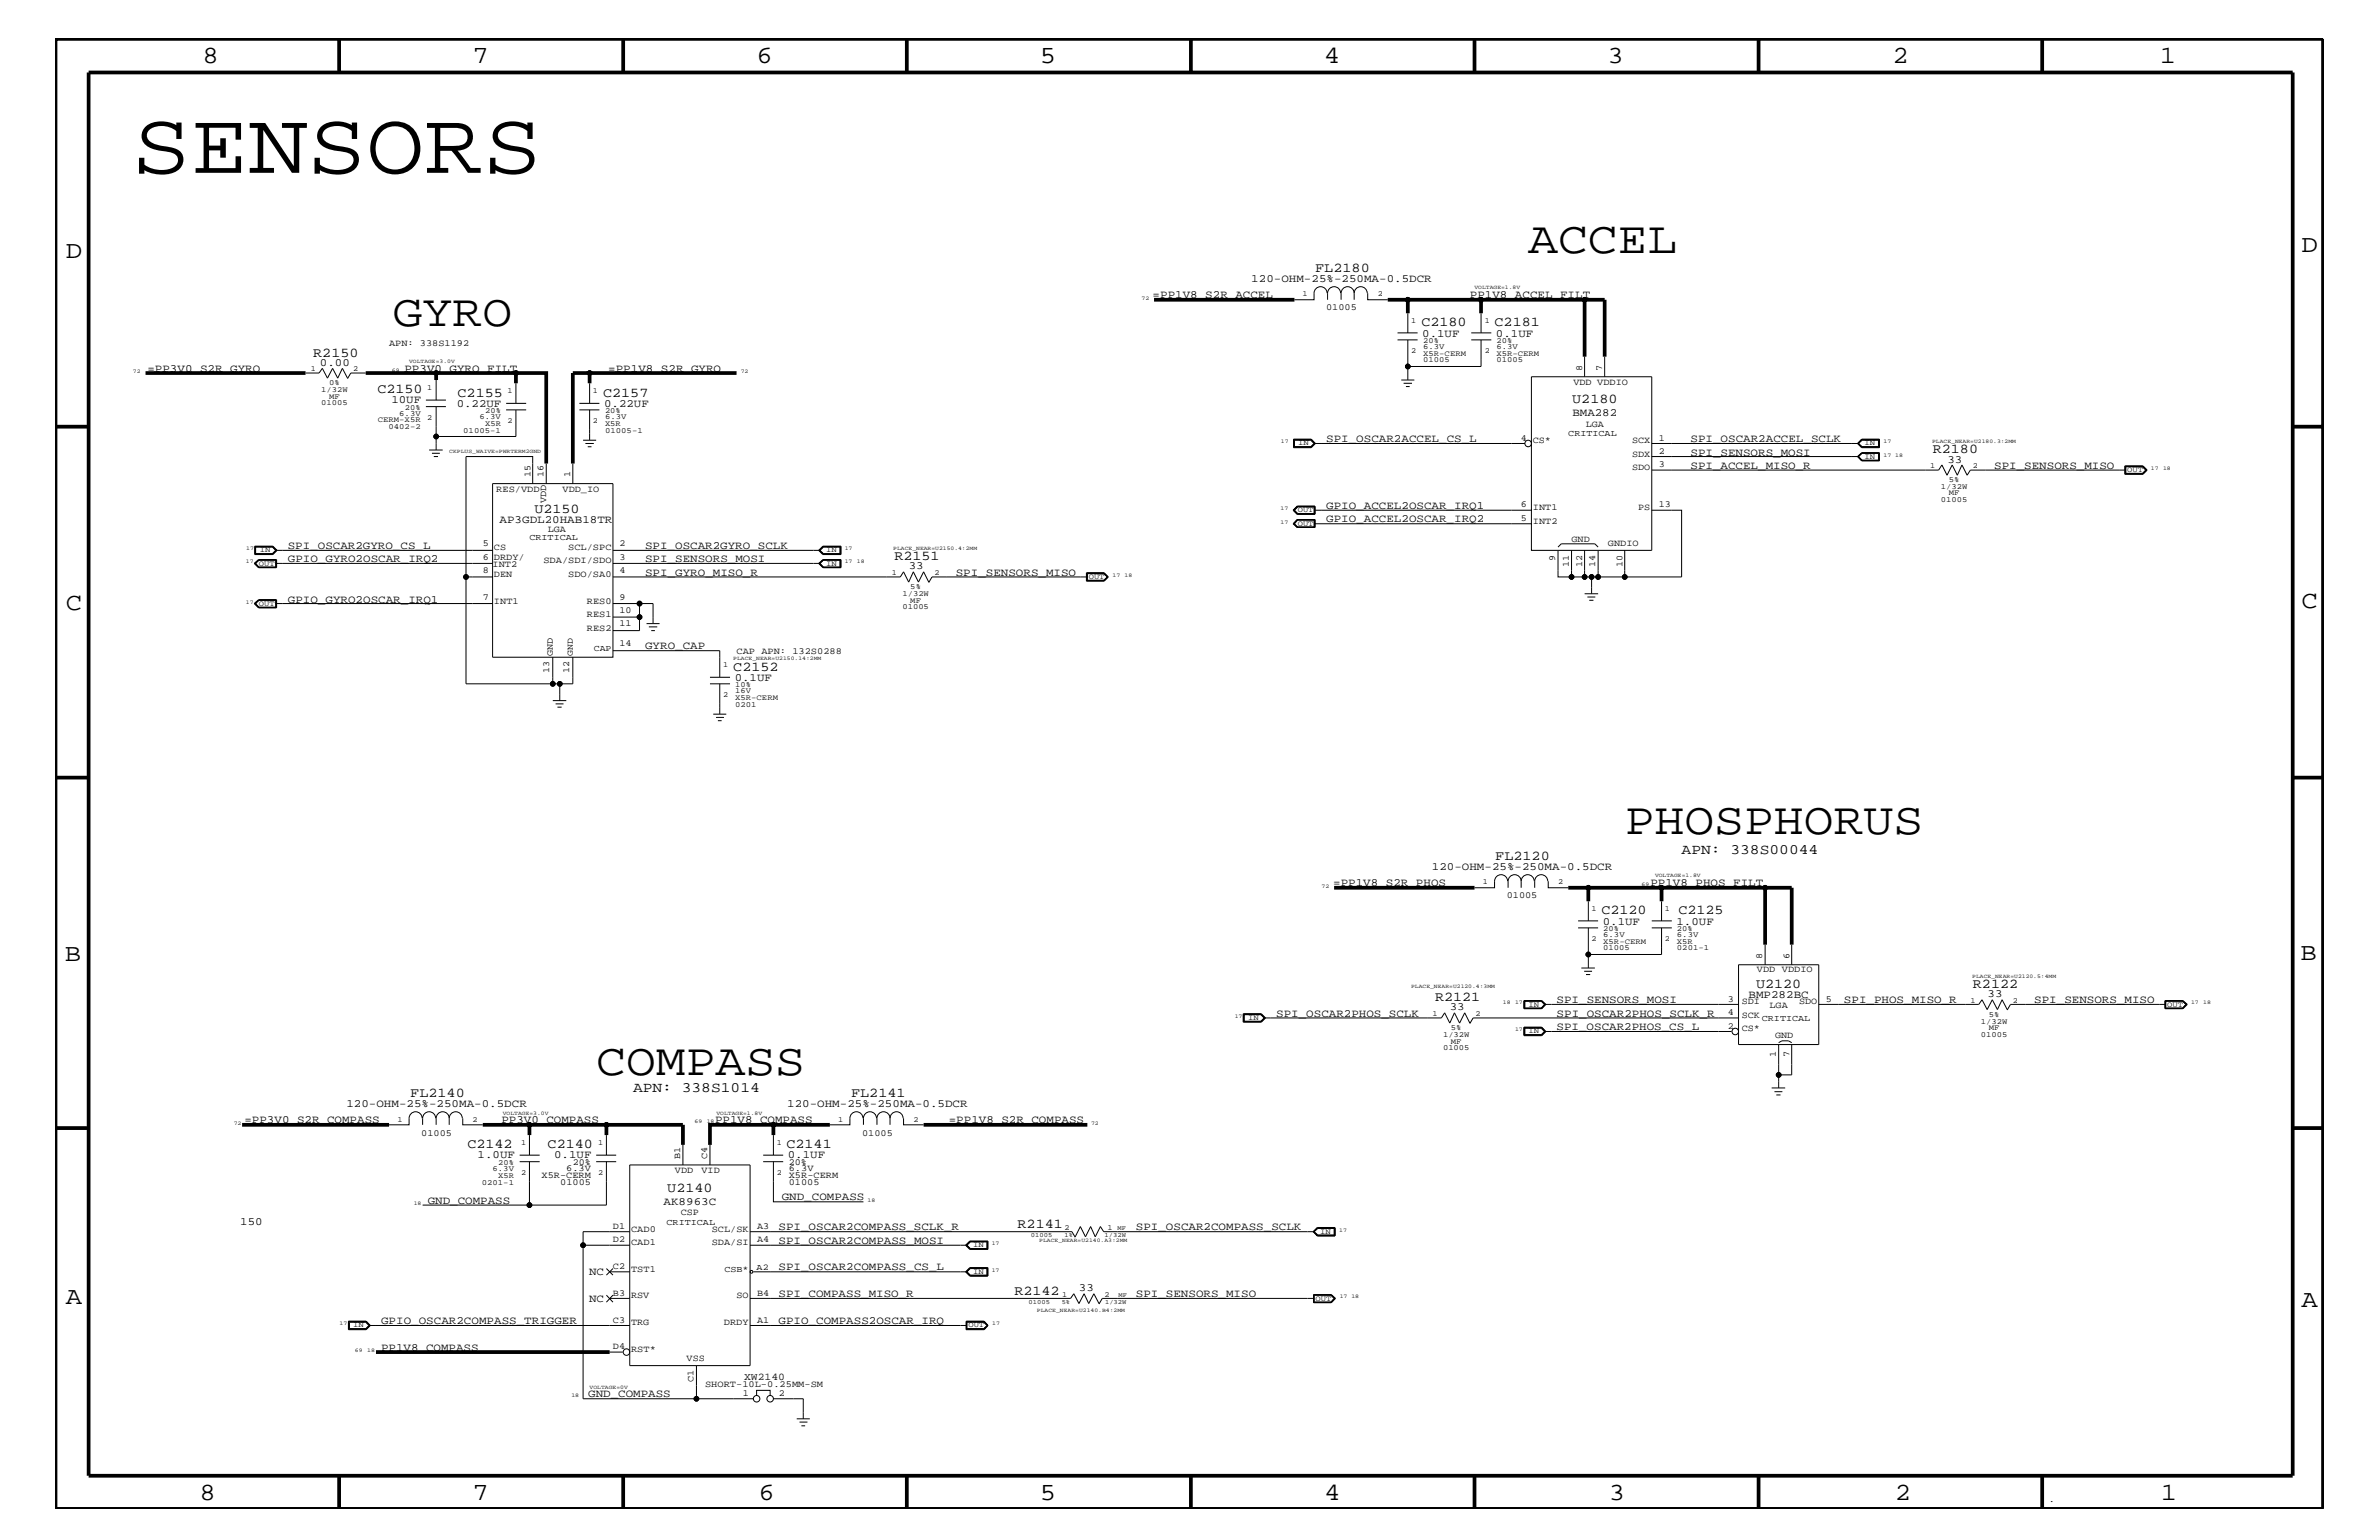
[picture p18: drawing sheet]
<svg xmlns="http://www.w3.org/2000/svg" width="432mm" height="279mm" viewBox="0 0 432 279" stroke-linecap="round" stroke-linejoin="round" font-family="sans-serif">
<defs><g id="words">
<text font-size="16.1" x="24" y="31.4">SENSORS</text>
<g font-size="8.2">
<text x="277.4" y="45.9">ACCEL</text>
<text x="71.3" y="59.2">GYRO</text>
<text x="294.9" y="151.3">PHOSPHORUS</text>
<text x="108.2" y="195">COMPASS</text>
</g>
<g font-size="4.5">
<text x="36.7" y="11.5">8</text>
<text x="85.8" y="11.5">7</text>
<text x="137.3" y="11.5">6</text>
<text x="188.7" y="11.5">5</text>
<text x="240.3" y="11.5">4</text>
<text x="291.8" y="11.5">3</text>
<text x="343.5" y="11.5">2</text>
<text x="392" y="11.5">1</text>
<text x="11.9" y="46.8">D</text>
<text x="417.7" y="45.7">D</text>
<text x="11.9" y="110.6">C</text>
<text x="417.7" y="110.3">C</text>
<text x="11.8" y="174.3">B</text>
<text x="417.6" y="174.2">B</text>
<text x="11.9" y="236.7">A</text>
<text x="417.7" y="237.1">A</text>
<text x="36.2" y="272.1">8</text>
<text x="85.8" y="272.1">7</text>
<text x="137.7" y="272.1">6</text>
<text x="188.7" y="272.1">5</text>
<text x="240.4" y="272.1">4</text>
<text x="292" y="272.1">3</text>
<text x="343.9" y="272.1">2</text>
<text x="392.2" y="272.1">1</text>
</g>
<g font-size="2.6">
<text x="305.2" y="155">APN: 338S00044</text>
<text x="114.9" y="198.1">APN: 338S1014</text>
</g>
<g font-size="2.5">
<text x="238.7" y="49.4">FL2180</text>
<text x="258" y="59.2">C2180</text>
<text x="271.3" y="59.2">C2181</text>
<text x="56.9" y="64.7">R2150</text>
<text x="68.5" y="71.3">C2150</text>
<text x="83.1" y="72">C2155</text>
<text x="109.5" y="72">C2157</text>
<text x="285.4" y="73.2">U2180</text>
<text x="350.8" y="82.2">R2180</text>
<text x="97" y="93.1">U2150</text>
<text x="162.3" y="101.6">R2151</text>
<text x="133.1" y="121.7">C2152</text>
<text x="271.4" y="156.1">FL2120</text>
<text x="290.7" y="165.9">C2120</text>
<text x="304.6" y="165.9">C2125</text>
<text x="318.7" y="179.3">U2120</text>
<text x="358.1" y="179.3">R2122</text>
<text x="260.5" y="181.6">R2121</text>
<text x="74.5" y="199.1">FL2140</text>
<text x="154.5" y="199.1">FL2141</text>
<text x="84.8" y="208.3">C2142</text>
<text x="99.4" y="208.3">C2140</text>
<text x="142.7" y="208.3">C2141</text>
<text x="121.1" y="216.2">U2140</text>
<text x="184.7" y="222.9">R2141</text>
<text x="184.1" y="235">R2142</text>
</g>
<g font-size="2">
<text x="227.1" y="51.1">120-OHM-25%-250MA-0.5DCR</text>
<text x="209.2" y="54.1">=PP1V8_S2R_ACCEL</text>
<text x="266.8" y="54.1">PP1V8_ACCEL_FILT</text>
<text x="258.1" y="61.1">0.1UF</text>
<text x="271.5" y="61.1">0.1UF</text>
<text x="26.8" y="67.5">=PP3V0_S2R_GYRO</text>
<text x="58.1" y="66.4">0.00</text>
<text x="73.4" y="67.5">PP3V0_GYRO_FILT</text>
<text x="110.4" y="67.5">=PP1V8_S2R_GYRO</text>
<text x="71" y="73.2">10UF</text>
<text x="82.9" y="73.8">0.22UF</text>
<text x="109.6" y="73.8">0.22UF</text>
<text x="285.4" y="75.6">BMA282</text>
<text x="240.7" y="80.2">SPI_OSCAR2ACCEL_CS_L</text>
<text x="306.8" y="80.2">SPI_OSCAR2ACCEL_SCLK</text>
<text x="306.8" y="82.7">SPI_SENSORS_MOSI</text>
<text x="353.5" y="83.9">33</text>
<text x="306.8" y="85">SPI_ACCEL_MISO_R</text>
<text x="361.9" y="85">SPI_SENSORS_MISO</text>
<text x="90.7" y="94.9">AP3GDL20HAB18TR</text>
<text x="240.7" y="92.3">GPIO_ACCEL2OSCAR_IRQ1</text>
<text x="240.7" y="94.8">GPIO_ACCEL2OSCAR_IRQ2</text>
<text x="52.2" y="99.6">SPI_OSCAR2GYRO_CS_L</text>
<text x="117.1" y="99.6">SPI_OSCAR2GYRO_SCLK</text>
<text x="52.2" y="102.1">GPIO_GYRO2OSCAR_IRQ2</text>
<text x="117.1" y="102.1">SPI_SENSORS_MOSI</text>
<text x="117.1" y="104.4">SPI_GYRO_MISO_R</text>
<text x="164.9" y="103.3">33</text>
<text x="173.5" y="104.4">SPI_SENSORS_MISO</text>
<text x="52.2" y="109.3">GPIO_GYRO2OSCAR_IRQ1</text>
<text x="117.1" y="117.8">GYRO_CAP</text>
<text x="133.3" y="123.5">0.1UF</text>
<text x="242" y="160.8">=PP1V8_S2R_PHOS</text>
<text x="259.9" y="157.8">120-OHM-25%-250MA-0.5DCR</text>
<text x="299.6" y="160.8">PP1V8_PHOS_FILT</text>
<text x="290.9" y="167.8">0.1UF</text>
<text x="304.3" y="167.8">1.0UF</text>
<text x="231.6" y="184.4">SPI_OSCAR2PHOS_SCLK</text>
<text x="263.1" y="183.3">33</text>
<text x="282.5" y="184.4">SPI_OSCAR2PHOS_SCLK_R</text>
<text x="282.5" y="182.1">SPI_SENSORS_MOSI</text>
<text x="317.4" y="181">BMP282BC</text>
<text x="334.7" y="182.1">SPI_PHOS_MISO_R</text>
<text x="360.8" y="181">33</text>
<text x="369.2" y="182.1">SPI_SENSORS_MISO</text>
<text x="282.5" y="186.9">SPI_OSCAR2PHOS_CS_L</text>
<text x="44.4" y="203.8">=PP3V0_S2R_COMPASS</text>
<text x="62.9" y="200.9">120-OHM-25%-250MA-0.5DCR</text>
<text x="91" y="203.8">PP3V0_COMPASS</text>
<text x="129.8" y="203.8">PP1V8_COMPASS</text>
<text x="142.9" y="200.9">120-OHM-25%-250MA-0.5DCR</text>
<text x="172.2" y="203.8">=PP1V8_S2R_COMPASS</text>
<text x="86.7" y="210.2">1.0UF</text>
<text x="100.6" y="210.2">0.1UF</text>
<text x="143" y="210.2">0.1UF</text>
<text x="77.6" y="218.4">GND_COMPASS</text>
<text x="120.4" y="218.6">AK8963C</text>
<text x="141.9" y="217.8">GND_COMPASS</text>
<text x="43.6" y="222.2">150</text>
<text x="141.3" y="223.2">SPI_OSCAR2COMPASS_SCLK_R</text>
<text x="141.3" y="225.7">SPI_OSCAR2COMPASS_MOSI</text>
<text x="206.2" y="223.2">SPI_OSCAR2COMPASS_SCLK</text>
<text x="106.9" y="231.3">NC</text>
<text x="141.3" y="230.5">SPI_OSCAR2COMPASS_CS_L</text>
<text x="106.9" y="236.2">NC</text>
<text x="141.3" y="235.4">SPI_COMPASS_MISO_R</text>
<text x="195.8" y="234.3">33</text>
<text x="206.2" y="235.4">SPI_SENSORS_MISO</text>
<text x="69.2" y="240.2">GPIO_OSCAR2COMPASS_TRIGGER</text>
<text x="69.2" y="245.1">PP1V8_COMPASS</text>
<text x="141.3" y="240.2">GPIO_COMPASS2OSCAR_IRQ</text>
<text x="106.8" y="253.5">GND_COMPASS</text>
</g>
<text font-size="1.9" x="135" y="250.3">XW2140</text>
<g font-size="1.7">
<text x="240.7" y="56.3">01005</text>
<text x="70.6" y="62.9">APN: 338S1192</text>
<text x="285.6" y="69.8">VDD VDDIO</text>
<text x="287.2" y="67.3" transform="rotate(-90 287.2 67.3)">8</text>
<text x="290.8" y="67.3" transform="rotate(-90 290.8 67.3)">7</text>
<text x="287.8" y="77.4">LGA</text>
<text x="276" y="80">4</text>
<text x="278.2" y="80.5">CS*</text>
<text x="296.2" y="82.8">SDX</text>
<text x="296.2" y="80.5">SCX</text>
<text x="301.1" y="80">1</text>
<text x="301.1" y="82.4">2</text>
<text x="90.1" y="89.2">RES/VDD</text>
<text x="96.3" y="86.5" transform="rotate(-90 96.3 86.5)">15</text>
<text x="98.6" y="86.5" transform="rotate(-90 98.6 86.5)">16</text>
<text x="102.1" y="89.2">VDD_IO</text>
<text x="103.5" y="86.5" transform="rotate(-90 103.5 86.5)">1</text>
<text x="296.2" y="85.3">SDO</text>
<text x="301.1" y="84.8">3</text>
<text x="99.1" y="91.3" transform="rotate(-90 99.1 91.3)">VDD</text>
<text x="276" y="92.1">6</text>
<text x="276" y="94.5">5</text>
<text x="278.2" y="95">INT2</text>
<text x="278.2" y="92.6">INT1</text>
<text x="297.3" y="92.6">PS</text>
<text x="301.1" y="92.1">13</text>
<text x="87.6" y="99.1">5</text>
<text x="87.6" y="101.5">6</text>
<text x="89.7" y="101.6">DRDY/</text>
<text x="89.7" y="99.9">CS</text>
<text x="99.4" y="96.5">LGA</text>
<text x="103.1" y="99.9">SCL/SPC</text>
<text x="112.4" y="99.1">2</text>
<text x="112.4" y="101.5">3</text>
<text x="282.3" y="101.8" transform="rotate(-90 282.3 101.8)">9</text>
<text x="285.2" y="98.4">GND</text>
<text x="291.8" y="99">GNDIO</text>
<text x="87.6" y="104">8</text>
<text x="89.4" y="102.9">INT2</text>
<text x="89.7" y="104.7">DEN</text>
<text x="98.6" y="102.2">SDA/SDI/SDO</text>
<text x="103.1" y="104.7">SDO/SA0</text>
<text x="112.4" y="104">4</text>
<text x="284.7" y="102.9" transform="rotate(-90 284.7 102.9)">11</text>
<text x="287.2" y="102.9" transform="rotate(-90 287.2 102.9)">12</text>
<text x="289.6" y="102.9" transform="rotate(-90 289.6 102.9)">14</text>
<text x="294.5" y="102.9" transform="rotate(-90 294.5 102.9)">10</text>
<text x="87.6" y="108.8">7</text>
<text x="89.7" y="109.5">INT1</text>
<text x="106.5" y="112">RES1</text>
<text x="106.5" y="109.5">RES0</text>
<text x="112.4" y="108.8">9</text>
<text x="112.4" y="111.2">10</text>
<text x="112.4" y="113.7">11</text>
<text x="100.3" y="119" transform="rotate(-90 100.3 119)">GND</text>
<text x="106.5" y="114.4">RES2</text>
<text x="112.4" y="117.3">14</text>
<text x="133.7" y="118.6">CAP APN: 132S0288</text>
<text x="99.7" y="122.1" transform="rotate(-90 99.7 122.1)">13</text>
<text x="103.3" y="122.1" transform="rotate(-90 103.3 122.1)">12</text>
<text x="273.5" y="163">01005</text>
<text x="319.9" y="173.9" transform="rotate(-90 319.9 173.9)">8</text>
<text x="324.8" y="173.9" transform="rotate(-90 324.8 173.9)">6</text>
<text x="318.9" y="176.4">VDD</text>
<text x="323.4" y="176.3">VDDIO</text>
<text x="313.6" y="184.2">4</text>
<text x="313.6" y="181.8">3</text>
<text x="316.1" y="182.2">SDI</text>
<text x="316.1" y="184.7">SCK</text>
<text x="321.2" y="182.9">LGA</text>
<text x="326.6" y="182.2">SDO</text>
<text x="331.4" y="181.8">5</text>
<text x="313.6" y="186.6">2</text>
<text x="316.1" y="187.1">CS*</text>
<text x="322.2" y="188.4">GND</text>
<text x="322.3" y="191.7" transform="rotate(-90 322.3 191.7)">1</text>
<text x="324.8" y="191.7" transform="rotate(-90 324.8 191.7)">7</text>
<text x="76.5" y="206">01005</text>
<text x="156.5" y="206">01005</text>
<text x="98.3" y="213.6">X5R-CERM</text>
<text x="101.7" y="214.9">01005</text>
<text x="102.8" y="212.5">6.3V</text>
<text x="104" y="211.4">20%</text>
<text x="122.5" y="212.8">VDD</text>
<text x="123.4" y="210.3" transform="rotate(-90 123.4 210.3)">B1</text>
<text x="127.3" y="212.8">VID</text>
<text x="128.4" y="210.3" transform="rotate(-90 128.4 210.3)">C4</text>
<text x="143.2" y="211.4">20%</text>
<text x="143.2" y="214.9">01005</text>
<text x="143.2" y="212.5">6.3V</text>
<text x="143.2" y="213.6">X5R-CERM</text>
<text x="123.6" y="220.4">CSP</text>
<text x="111.3" y="223">D1</text>
<text x="111.3" y="225.4">D2</text>
<text x="114.6" y="223.5">CAD0</text>
<text x="114.6" y="225.9">CAD1</text>
<text x="129.2" y="223.5">SCL/SK</text>
<text x="129.2" y="225.9">SDA/SI</text>
<text x="137.4" y="223">A3</text>
<text x="137.4" y="225.4">A4</text>
<text x="111.3" y="230.2">C2</text>
<text x="114.6" y="230.7">TST1</text>
<text x="111.3" y="235.1">B3</text>
<text x="111.3" y="240">C3</text>
<text x="114.6" y="235.6">RSV</text>
<text x="133.7" y="235.6">SO</text>
<text x="137.4" y="240">A1</text>
<text x="137.4" y="235.1">B4</text>
<text x="111.3" y="244.8">D4</text>
<text x="114.6" y="240.5">TRG</text>
<text x="114.6" y="245.3">RST*</text>
<text x="131.4" y="240.5">DRDY</text>
<text x="124.6" y="246.9">VSS</text>
<text x="125.9" y="250.7" transform="rotate(-90 125.9 250.7)">C1</text>
<text x="128" y="251.6">SHORT-10L-0.25MM-SM</text>
<text x="134.8" y="253.4">1</text>
<text x="141.4" y="253.4">2</text>
<text x="371.9" y="272.6">.</text>
</g>
<g font-size="1.6">
<text x="284.6" y="79.2">CRITICAL</text>
<text x="96.1" y="98">CRITICAL</text>
<text x="104" y="119" transform="rotate(-90 104 119)">GND</text>
<text x="107.8" y="118.1">CAP</text>
<text x="319.8" y="185.3">CRITICAL</text>
<text x="121" y="222.3">CRITICAL</text>
<text x="131.5" y="230.7">CSB*</text>
<text x="137.3" y="230.4">A2</text>
</g>
<g font-size="1.4">
<text x="236.4" y="53.8">1</text>
<text x="250.1" y="53.8">2</text>
<text x="256.1" y="58.6">1</text>
<text x="269.5" y="58.6">1</text>
<text x="256.1" y="64">2</text>
<text x="258.3" y="62.3">20%</text>
<text x="258.3" y="65.7">01005</text>
<text x="258.3" y="63.4">6.3V</text>
<text x="258.3" y="64.5">X5R-CERM</text>
<text x="269.5" y="64">2</text>
<text x="271.6" y="65.7">01005</text>
<text x="271.6" y="64.5">X5R-CERM</text>
<text x="271.6" y="63.4">6.3V</text>
<text x="271.6" y="62.3">20%</text>
<text x="56.4" y="67.3">1</text>
<text x="58.3" y="71.1">1/32W</text>
<text x="59.7" y="69.9">0%</text>
<text x="64.1" y="67.3">2</text>
<text x="77.6" y="70.7">1</text>
<text x="92.1" y="71.3">1</text>
<text x="107.6" y="71.3">1</text>
<text x="58.3" y="73.5">01005</text>
<text x="59.7" y="72.3">MF</text>
<text x="68.6" y="76.7">CERM-X5R</text>
<text x="70.5" y="77.9">0402-2</text>
<text x="72.5" y="75.5">6.3V</text>
<text x="73.5" y="74.4">20%</text>
<text x="77.6" y="76.2">2</text>
<text x="87" y="76.1">6.3V</text>
<text x="88.1" y="77.3">X5R</text>
<text x="88.1" y="75">20%</text>
<text x="92.1" y="76.8">2</text>
<text x="107.6" y="76.8">2</text>
<text x="109.8" y="76.1">6.3V</text>
<text x="109.8" y="75">20%</text>
<text x="109.8" y="77.3">X5R</text>
<text x="84.1" y="78.5">01005-1</text>
<text x="109.8" y="78.5">01005-1</text>
<text x="235.6" y="80.8">IN</text>
<text x="338.4" y="83.3">IN</text>
<text x="338.4" y="80.8">IN</text>
<text x="350.4" y="84.9">1</text>
<text x="352.3" y="88.7">1/32W</text>
<text x="353.7" y="89.9">MF</text>
<text x="353.7" y="87.5">5%</text>
<text x="358.1" y="84.9">2</text>
<text x="386.1" y="85.6">OUT</text>
<text x="235.5" y="95.4">OUT</text>
<text x="235.5" y="92.9">OUT</text>
<text x="352.3" y="91.1">01005</text>
<text x="47.2" y="100.2">IN</text>
<text x="149.9" y="100.2">IN</text>
<text x="47" y="102.6">OUT</text>
<text x="149.9" y="102.6">IN</text>
<text x="161.9" y="104.3">1</text>
<text x="165.2" y="106.9">5%</text>
<text x="169.6" y="104.3">2</text>
<text x="197.6" y="105">OUT</text>
<text x="47" y="109.9">OUT</text>
<text x="163.8" y="110.5">01005</text>
<text x="163.8" y="108.1">1/32W</text>
<text x="165.2" y="109.3">MF</text>
<text x="131.2" y="121">1</text>
<text x="133.4" y="124.7">10%</text>
<text x="133.4" y="125.8">16V</text>
<text x="131.2" y="126.5">2</text>
<text x="133.4" y="128.2">0201</text>
<text x="133.4" y="127">X5R-CERM</text>
<text x="269.2" y="160.5">1</text>
<text x="282.8" y="160.5">2</text>
<text x="288.9" y="165.3">1</text>
<text x="302.2" y="165.3">1</text>
<text x="288.9" y="170.7">2</text>
<text x="291" y="168.9">20%</text>
<text x="291" y="172.4">01005</text>
<text x="291" y="171.2">X5R-CERM</text>
<text x="291" y="170">6.3V</text>
<text x="302.2" y="170.7">2</text>
<text x="304.4" y="172.4">0201-1</text>
<text x="304.4" y="170">6.3V</text>
<text x="304.4" y="168.9">20%</text>
<text x="304.4" y="171.2">X5R</text>
<text x="226.6" y="185">IN</text>
<text x="260" y="184.3">1</text>
<text x="267.8" y="184.3">2</text>
<text x="277.5" y="182.7">IN</text>
<text x="357.6" y="181.9">1</text>
<text x="359.5" y="185.7">1/32W</text>
<text x="361" y="184.4">5%</text>
<text x="365.3" y="181.9">2</text>
<text x="393.4" y="182.7">OUT</text>
<text x="261.9" y="188.1">1/32W</text>
<text x="261.9" y="190.5">01005</text>
<text x="263.4" y="189.3">MF</text>
<text x="263.4" y="186.9">5%</text>
<text x="277.5" y="187.5">IN</text>
<text x="359.5" y="188.1">01005</text>
<text x="361" y="186.9">MF</text>
<text x="72.1" y="203.5">1</text>
<text x="85.8" y="203.5">2</text>
<text x="152.1" y="203.5">1</text>
<text x="165.8" y="203.5">2</text>
<text x="94.6" y="207.7">1</text>
<text x="108.5" y="207.7">1</text>
<text x="141" y="207.7">1</text>
<text x="87.5" y="214.9">0201-1</text>
<text x="89.4" y="212.5">6.3V</text>
<text x="90.4" y="213.6">X5R</text>
<text x="90.4" y="211.4">20%</text>
<text x="94.6" y="213.2">2</text>
<text x="108.5" y="213.2">2</text>
<text x="141" y="213.2">2</text>
<text x="176.6" y="226.3">IN</text>
<text x="193.2" y="223.1">2</text>
<text x="201" y="223.1">1</text>
<text x="239.6" y="223.9">IN</text>
<text x="176.6" y="231.1">IN</text>
<text x="192.8" y="235.2">1</text>
<text x="200.5" y="235.2">2</text>
<text x="238.8" y="236">OUT</text>
<text x="64.1" y="240.8">IN</text>
<text x="175.8" y="240.8">OUT</text>
</g>
<g font-size="1.2">
<text x="187.1" y="224.5">01005</text>
<text x="193.2" y="224.5">1%</text>
<text x="200.5" y="224.5">1/32W</text>
<text x="202.9" y="223.2">MF</text>
<text x="186.7" y="236.6">01005</text>
<text x="192.7" y="236.6">5%</text>
<text x="200.6" y="236.6">1/32W</text>
<text x="203" y="235.4">MF</text>
</g>
<g font-size="1">
<text x="267.6" y="52.5">VOLTAGE=1.8V</text>
<text x="207.2" y="54.4">72</text>
<text x="74.3" y="65.9">VOLTAGE=3.0V</text>
<text x="24.1" y="67.7">72</text>
<text x="71.1" y="67.5">69</text>
<text x="134.5" y="67.7">72</text>
<text x="81.5" y="82.2">CKPLUS_WAIVE=PWRTERM2GND</text>
<text x="232.5" y="80.5">17</text>
<text x="341.9" y="82.8">17 18</text>
<text x="341.9" y="80.5">17</text>
<text x="350.7" y="80.5">PLACE_NEAR=U2180.3:2MM</text>
<text x="390.4" y="85.3">17</text>
<text x="392.6" y="85.3">18</text>
<text x="232.4" y="95">17</text>
<text x="232.4" y="92.6">17</text>
<text x="44.7" y="99.9">17</text>
<text x="153.3" y="99.9">17</text>
<text x="162.1" y="99.9">PLACE_NEAR=U2150.4:2MM</text>
<text x="44.6" y="102.2">17</text>
<text x="153.3" y="102.2">17</text>
<text x="155.5" y="102.2">18</text>
<text x="201.9" y="104.7">17</text>
<text x="204.1" y="104.7">18</text>
<text x="44.6" y="109.5">17</text>
<text x="133.1" y="119.8">PLACE_NEAR=U2150.14:2MM</text>
<text x="239.9" y="161.1">72</text>
<text x="297.9" y="160.8">69</text>
<text x="300.4" y="159.2">VOLTAGE=1.8V</text>
<text x="256.1" y="179.3">PLACE_NEAR=U2120.4:3MM</text>
<text x="358" y="177.4">PLACE_NEAR=U2120.5:4MM</text>
<text x="224.1" y="184.7">17</text>
<text x="272.8" y="182.2">18</text>
<text x="275" y="182.2">17</text>
<text x="397.7" y="182.2">17</text>
<text x="399.9" y="182.2">18</text>
<text x="275" y="187.1">17</text>
<text x="91.3" y="202.3">VOLTAGE=3.0V</text>
<text x="126.1" y="203.8">69</text>
<text x="128.3" y="203.8">18</text>
<text x="130" y="202.3">VOLTAGE=1.8V</text>
<text x="42.4" y="204.1">72</text>
<text x="198" y="204.1">72</text>
<text x="75.1" y="218.6">18</text>
<text x="157.5" y="218">18</text>
<text x="180" y="225.9">17</text>
<text x="188.6" y="225.3">PLACE_NEAR=U2140.A3:2MM</text>
<text x="243.1" y="223.5">17</text>
<text x="180" y="230.7">17</text>
<text x="188.2" y="238">PLACE_NEAR=U2140.B4:2MM</text>
<text x="243.2" y="235.6">17 18</text>
<text x="61.6" y="240.5">17</text>
<text x="64.4" y="245.3">69</text>
<text x="66.6" y="245.3">18</text>
<text x="180.1" y="240.5">17</text>
<text x="107" y="252">VOLTAGE=0V</text>
<text x="103.7" y="253.5">18</text>
</g>
</g></defs>
<g fill="none" stroke="#000" stroke-width=".18">
<path d="M240.9 53.2a1.19 1.19 0 0 0-1.2-1.2 1.19 1.19 0 0 0-1.2 1.2v1.2h-3.5M243.3 53.2a1.19 1.19 0 0 0-1.2-1.2 1.19 1.19 0 0 0-1.1 1.2v1.2M245.8 53.2a1.19 1.19 0 0 0-1.2-1.2 1.19 1.19 0 0 0-1.2 1.2v1.2M245.8 53.2a1.19 1.19 0 0 1 1.2-1.2 1.19 1.19 0 0 1 1.2 1.2M245.8 53.2v1.2M248.2 53.2v1.2h3.7M255.5 56.8v3.6M268.8 56.8v3.6M55.5 67.7h2.4l.6-.9 .9 1.8 1-1.8 .9 1.8 .8-1.8 1 1.8M66.4 67.7h-2.7l-.6 1M77.3 73.8h3.6M77.3 72.6h3.6"/>
<path d="M79.2 68.9v3.7M79.2 73.8v7.8M91.9 74.4h3.6M91.9 73.2h3.6M93.6 69.5v3.7M93.6 74.4v4.8h-14.4M105.2 74.4h3.6M105.2 73.2h3.6M105.8 79.9h2.4M107 69.5v3.7M107 74.4v5.5M234.8 79.7h3.2l.8 .8-.8 .7h-3.2z"/>
<path d="M234.9 79.8h3.1l.6 .7-.6 .6h-3.1zM238 79.7l.7 .8-.7 .6h-3.2M253.7 61.7h3.6M253.7 60.4h3.6M254.3 68.9h2.4M254.8 69.5h1.5M255.2 70.1h.7M255.5 61.7v7.2M267 61.7h3.7M267 60.4h3.7M268.8 61.7v4.8h-13.3M278 68.4h21.8v31.5h-21.8z"/>
<path d="M287.6 64.7v3.7M291.3 64.7v3.7M337.9 79.8h3.1v1.3h-3.1l-.6-.6zM337.9 79.7l-.7 .8 .7 .6h3.2M46.2 99.1h3.3l.8 .8-.8 .7h-3.3zM46.4 99.3h3l.6 .6-.6 .5h-3zM49.4 99.2l.7 .7-.7 .6M49.4 99.2l.8 .7-.8 .6M49.4 99.2h-3.1v1.3h3.1M50 99.9h39.4M77.9 81.6h2.4M78.4 82.2h1.4"/>
<path d="M78.7 82.8h.8M89.4 87.7h21.9v31.5h-21.9zM96.7 87.7v-4.9h-12.1v21.9h4.8M99.1 84.1v3.6M104 84.1v3.6M106.3 80.5h1.5M106.7 81.1h.7M111.3 99.9h37.5M149.4 99.1h3.3v1.5h-3.3l-.8-.7zM149.4 99.2h3.2v1.3h-3.2M149.4 99.2l-.7 .7 .7 .6M149.4 99.2l-.6 .7 .6 .6"/>
<path d="M152.5 99.3h-3.1l-.6 .6 .6 .5h3.1M152.5 99.2v1.3M234.7 92.6l.8-.8h3.2v1.5h-3.2zM235.5 94.3l-.8 .7 .8 .7M235.5 94.3h3.2v1.4h-3.2M235.5 94.3l-.7 .7 .7 .7M235.5 94.3h3.1v1.3h-3.1l-.6-.6zM235.5 93.2h3.2M235.5 91.9h3.2M235.5 91.9l-.7 .7 .7 .6M235.5 91.9l-.6 .7 .6 .6M235.5 94.3l-.5 .7 .5 .6"/>
<path d="M235.5 92h3v1.2h-3l-.5-.6zM238.5 80.5h38.3M238.5 92.6h39.5M238.5 95h39.5M238.5 80.5l-.6 .6M238.5 80.5l-.6-.6h-2.9v1.2M238.5 94.3v1.3M238.6 91.9v1.3M282.8 99.9v4.8h2.4v-4.8M282.8 99.3l.6-.6h6.1l.6 .6M287.6 99.9v4.8h-2.4M290.1 99.9v4.8h4.8"/>
<path d="M299.8 92.6h5.4v12.1h-10.3v-4.8M299.8 80.5h37.5M299.8 85.3h52.1l.6-.9 .9 1.8 .9-1.8 1 1.8 .8-1.8 .9 1.8 .6-.9h28.2M299.8 82.8h37.5M337.1 80.5l.8-.8h3.2v1.5h-3.2zM337.3 82.8l.6-.6h3.1v1.3h-3.1zM337.9 82.2l-.8 .6 .8 .8M337.9 82.2h3.2v1.4h-3.2M337.9 82.2l-.7 .6 .7 .8M338 82.2l-.7 .6 .7 .7M338 81.1l-.7-.6 .7-.6h3v1.2M341 82.2v1.3"/>
<path d="M385.7 84.5h3.3l.7 .8-.7 .7h-3.3zM385.7 84.6h3.3l.6 .7-.6 .7h-3.3zM385.8 84.7h3.1l.6 .6-.6 .6h-3.1M385.8 84.6v1.4M388.9 84.6l.7 .7-.7 .7M46.1 102.2l.8-.7h3.3v1.5h-3.3zM46.1 109.5l.8-.7h3.3v1.5h-3.3zM47 108.9l-.6 .6 .6 .7M47 101.6l-.6 .6 .6 .7M47 108.9h3.1M47 102.9h3.1M47 101.6h3.1"/>
<path d="M47 108.8l-.8 .7 .8 .8M47 108.9l-.7 .6 .7 .7M47 110.2h3.1M47 101.5l-.8 .7 .8 .8M47 101.6l-.7 .6 .7 .7M50 109.5h39.4M50 102.2h39.4M50 101.6v1.3M50 108.9v1.3M50.1 101.5v1.5M50.1 108.8v1.5M84.6 104.7v19.4h15.7"/>
<path d="M100.3 119.2v4.9h3.7v-4.9M111.3 109.5h4.8v2.5h-4.8M111.3 104.7h52.1l.6-1 .9 1.9 .9-1.9 .9 1.9 .9-1.9 1 1.9M111.3 102.2h37.5M111.3 118.1h19.3v4.8M116.1 109.5h2.4v3.6M116.1 112v2.4h-4.8M117.3 113.1h2.4M117.8 113.7h1.5M118.2 114.4h.7M148.6 102.2l.8-.7h3.3v1.5h-3.3zM149.4 101.6l-.6 .6 .6 .7"/>
<path d="M149.4 101.6h3.1v1.3h-3.1M149.4 101.5l-.7 .7 .7 .8M152.6 101.5v1.5M197.2 103.9h3.2l.8 .8-.8 .7h-3.2zM197.4 104.7h-28.2l-.6 1M197.4 104.1h2.9l.7 .6-.7 .6h-2.9zM200.4 104h-3.1v1.4h3.1M200.4 104l.7 .7-.7 .7M200.4 104l.6 .7M201 104.7l-.6 .7M287.6 107.7h2.5M287.6 104.7h1.3"/>
<path d="M288.1 108.3h1.5M288.5 108.9h.7M290.1 104.7h-1.2v3M100.3 127.1h2.5M100.8 127.7h1.5M101.2 128.3h.7M101.6 124.1v3M128.9 124.1h3.6M128.9 122.9h3.6M129.5 129.6h2.3M130 130.2h1.4M130.3 130.8h.7"/>
<path d="M130.6 124.1v5.5M273.6 159.9a1.19 1.19 0 0 0-1.1-1.2 1.19 1.19 0 0 0-1.2 1.2v1.2h-3.7M276.1 159.9a1.19 1.19 0 0 0-1.2-1.2 1.19 1.19 0 0 0-1.2 1.2v1.2M276.1 159.9a1.19 1.19 0 0 1 1.2-1.2 1.19 1.19 0 0 1 1.2 1.2M276.1 159.9v1.2M280.9 159.9a1.19 1.19 0 0 0-1.2-1.2 1.19 1.19 0 0 0-1.1 1.2v1.2M281 159.9v1.2h3.6M286.4 168.3h3.7M286.4 167.1h3.7M287 175.6h2.5M287.5 176.2h1.5M287.9 176.8h.7"/>
<path d="M288.3 163.5v3.6M288.3 168.3v7.3M299.8 168.3h3.6M299.8 167.1h3.6M301.6 163.5v3.6M301.6 168.3v4.9h-13.3M315.6 175h14.5v14.5h-14.5zM320.4 171.4v3.6M325.2 171.4v3.6M225.6 183.9h3.3l.8 .8-.8 .7h-3.3zM225.7 184h3.2l.7 .7-.7 .7h-3.2zM225.8 184v1.4"/>
<path d="M225.8 184.1h3.1l.5 .6M228.9 184l.6 .7-.6 .7M229.4 184.7h32.2l.6-.9 .9 1.8 .9-1.8 .9 1.8 1-1.8 .9 1.8M229.4 184.7l-.5 .6h-3.1M276.6 186.4h3.2l.8 .7-.8 .8h-3.2zM276.7 181.6h3.1l.6 .6-.6 .7h-3.1zM276.7 186.5h3.1l.6 .6-.6 .6h-3.1zM276.8 181.6v1.3M279.7 181.6l.6 .6M279.8 181.6h-3.2v1.4h3.2M279.8 181.6l.8 .6-.8 .8M279.8 181.6l.7 .6-.7 .8"/>
<path d="M279.8 186.4l.7 .7-.7 .7h-3.2M280.3 182.2l-.6 .7M280.3 187.1l-.6-.6h-2.9v1.2M280.3 182.2h35.3M280.3 187.1l-.6 .6M280.3 187.1h34M315.6 184.7h-48.2l-.6 1M321.6 197.4h2.4M322.1 198.1h1.4M322.4 198.7h.8M322.8 189.5v5.5h2.4v-5.5M322.8 195v2.4"/>
<path d="M322.8 189.2l.6-.4h1.2l.6 .4M330.1 182.2h29.1l.5-.8 1 1.8 .9-1.8 .9 1.8 .9-1.8 .9 1.8M392.9 181.6h3.3l.8 .6-.8 .8h-3.3zM393 182.9h3.2M393 181.6h3.2M393 181.6v1.4M393.1 182.2h-28.2l-.6 1M393.1 181.6v1.3M396.2 181.6l.7 .6-.7 .8M396.2 181.6l.6 .6-.6 .7M396.2 181.6l.5 .6-.5 .7M76.6 202.9a1.19 1.19 0 0 0-1.2-1.2 1.19 1.19 0 0 0-1.1 1.2v1.2h-3.7"/>
<path d="M76.7 218.6h19.4M79.1 202.9a1.19 1.19 0 0 0-1.2-1.2 1.19 1.19 0 0 0-1.2 1.2v1.2M81.5 202.9a1.19 1.19 0 0 0-1.2-1.2 1.19 1.19 0 0 0-1.1 1.2v1.2M81.5 202.9a1.19 1.19 0 0 1 1.2-1.2 1.19 1.19 0 0 1 1.2 1.2M81.5 202.9v1.2M84 202.9v1.2h3.6M94.3 210.8h3.7M94.3 209.6h3.7M96.1 210.8v7.8h14v-7.8M96.1 205.9v3.7M108.2 210.8h3.6M108.2 209.6h3.6"/>
<path d="M110.1 205.9v3.7M114.3 211.4h21.8v36.4h-21.8zM124 207.7v3.7M128.9 207.7v3.7M138.5 210.8h3.7M138.5 209.6h3.7M140.4 210.8v7.2h16.3M140.4 205.9v3.7M156.6 202.9a1.19 1.19 0 0 0-1.2-1.2 1.19 1.19 0 0 0-1.1 1.2v1.2h-3.7M159.1 202.9a1.19 1.19 0 0 0-1.2-1.2 1.19 1.19 0 0 0-1.2 1.2v1.2M161.5 202.9a1.19 1.19 0 0 0-1.1-1.2 1.19 1.19 0 0 0-1.2 1.2v1.2M161.5 202.9a1.19 1.19 0 0 1 1.2-1.2 1.19 1.19 0 0 1 1.2 1.2"/>
<path d="M161.5 202.9v1.2M164 202.9v1.2h3.6M63.2 239.7h3.3l.7 .8-.7 .7h-3.3zM63.3 239.8h3.2l.6 .7-.6 .6h-3.2zM66.5 239.7l.6 .8-.6 .7h-3.3M105.8 225.9v27.9h20.6M110.1 230.2l1.2 1.1M110.1 235l1.2 1.2M110.7 230.7h3.6M110.7 235.6h3.6M111.3 230.2l-1.2 1.1M111.3 235l-1.2 1.2"/>
<path d="M114.3 223.5h-8.5v2.4h8.5M136.1 223.5h58.5l.6 1M136.1 225.9h39.4M136.1 235.6h58.2l.6-.9 .9 1.8 1-1.8 .8 1.8 .9-1.8 1 1.8M136.7 230.7h38.8M175.3 225.9l.7-.7h3.3v1.5h-3.3zM175.3 230.7l.7-.7h3.3v1.5h-3.3zM175.3 239.7h3.3l.7 .8-.7 .7h-3.3zM175.4 239.7v1.5h3.2l.7-.7M175.4 239.8h3.2l.6 .7-.6 .6M176.1 225.2l-.8 .7 .8 .7M176.1 225.2h3.1v1.4h-3.1"/>
<path d="M176.1 230.1h3.1v1.4M176.1 225.2l-.7 .7 .7 .7M176.1 230.1l-.7 .6 .7 .7h3.1v-1.3M176.1 230.1l-.8 .6 .8 .8M178.6 239.7l.7 .8M179.2 225.3h-3.1l-.6 .6 .6 .6h3.1M179.2 230.2h-3.1l-.6 .5 .6 .6h3.1M179.2 225.2v1.4M238.3 223.5l.8-.8h3.2v1.5h-3.2zM238.5 223.5h-38.2l-.6-1-.9 1.9-.8-1.9-1 1.9-.9-1.9-.9 1.9M238.5 235h3.1l.6 .6-.6 .6h-3.1zM238.5 235.6h-38.4l-.6 1"/>
<path d="M238.5 223.5l.6-.6h3.1v1.2h-3.1zM239.2 222.9l-.7 .6 .7 .6h2.9v-1.2M241.6 235l.5 .6-.5 .6M241.6 234.9h-3.2v1.4h3.2M241.6 234.9l.8 .7-.8 .7M241.6 234.9l.7 .7-.7 .7M242.3 222.8h-3.2l-.7 .7 .7 .7M67 240.5l-.6-.6h-3v1.2M67 240.5h47.3M67 240.5l-.6 .6M110.7 245.3h2.3M126.4 247.8v6h10.3"/>
<path d="M136.1 240.5h39.4M137.3 253.2v-.9h2.5v.9M140.4 253.8h5.4v3.6M144.6 257.4h2.4M145.1 258h1.5M145.5 258.7h.6M175.4 241.1h3.2M175.5 241.1v-1.2h3.1l.6 .6-.6 .6"/>
<circle cx="255.5" cy="54.4" r=".42"/>
<circle cx="268.8" cy="54.4" r=".42"/>
<circle cx="287.6" cy="54.4" r=".42"/>
<circle cx="79.2" cy="79.2" r=".42"/>
<circle cx="79.2" cy="67.7" r=".42"/>
<circle cx="93.6" cy="67.7" r=".42"/>
<circle cx="107" cy="67.7" r=".42"/>
<circle cx="255.5" cy="66.5" r=".42"/>
<circle cx="277.4" cy="80.5" r=".59"/>
<circle cx="84.6" cy="104.7" r=".42"/>
<circle cx="116.1" cy="109.5" r=".42"/>
<circle cx="116.1" cy="112" r=".42"/>
<circle cx="285.2" cy="104.7" r=".42"/>
<circle cx="287.6" cy="104.7" r=".42"/>
<circle cx="288.9" cy="104.7" r=".42"/>
<circle cx="290.1" cy="104.7" r=".42"/>
<circle cx="294.9" cy="104.7" r=".42"/>
<circle cx="100.3" cy="124.1" r=".42"/>
<circle cx="101.6" cy="124.1" r=".42"/>
<circle cx="288.3" cy="161.1" r=".42"/>
<circle cx="288.3" cy="173.2" r=".42"/>
<circle cx="301.6" cy="161.1" r=".42"/>
<circle cx="320.4" cy="161.1" r=".42"/>
<circle cx="315" cy="187.1" r=".59"/>
<circle cx="322.8" cy="195" r=".42"/>
<circle cx="96.1" cy="218.6" r=".42"/>
<circle cx="96.1" cy="204.1" r=".42"/>
<circle cx="110.1" cy="204.1" r=".42"/>
<circle cx="140.4" cy="204.1" r=".42"/>
<circle cx="105.8" cy="225.9" r=".42"/>
<circle cx="136.4" cy="230.7" r=".25"/>
<circle cx="113.7" cy="245.3" r=".59"/>
<circle cx="126.4" cy="253.8" r=".42"/>
<circle cx="137.3" cy="253.8" r=".59"/>
<circle cx="139.8" cy="253.8" r=".59"/>
</g>
<g fill="none" stroke="#000" stroke-width=".68" stroke-linecap="butt">
<path d="M10.1 7.1h411.5v266.7h-411.5zM16.1 13.2h400v254.5h-400zM61.6 7.1v6.1M113.1 7.1v6.1M164.6 7.1v6.1M216.2 7.1v6.1M267.6 7.1v6.1M319.2 7.1v6.1M370.7 7.1v6.1M209.5 54.4h25.5M251.9 54.4h3.6v2.4M255.5 54.4h13.3"/>
<path d="M287.6 54.4h-18.8v2.4M10.1 77.4h6M26.4 67.7h29.1M66.4 67.7h12.8v1.2M79.2 67.7h14.4M93.6 67.7h5.5v16.4M93.6 67.7v1.8M107 67.7v1.8M133.7 67.7h-29.7v16.4M287.6 64.7v-10.3h3.7v10.3M416.1 77.4h5.5M10.1 141.1h6"/>
<path d="M416.1 141.1h5.5M242.1 161.1h25.5M284.6 161.1h3.7v2.4M288.3 161.1h13.3M320.4 171.4v-10.3h4.8v10.3M320.4 161.1h-18.8v2.4M10.1 204.7h6M43.9 204.1h26.7M87.6 204.1h8.5M110.1 205.9v-1.8h13.9v3.6M110.1 204.1h-14v1.8M140.4 204.1h-11.5v3.6"/>
<path d="M150.6 204.1h-10.2v1.8M167.6 204.1h29.8M416.1 204.7h5.5M68.2 245.3h42.5M61.6 267.7v6.1M113.1 267.7v6.1M164.6 267.7v6.1M216.2 268v5.8M267.6 267.7v6.1M319.2 267.7v6.1M370.7 267.7v6.1"/>
</g>
<g fill="#000">
<circle cx="255.5" cy="54.4" r=".42"/>
<circle cx="268.8" cy="54.4" r=".42"/>
<circle cx="287.6" cy="54.4" r=".42"/>
<circle cx="79.2" cy="79.2" r=".42"/>
<circle cx="79.2" cy="67.7" r=".42"/>
<circle cx="93.6" cy="67.7" r=".42"/>
<circle cx="107" cy="67.7" r=".42"/>
<circle cx="255.5" cy="66.5" r=".42"/>
<circle cx="84.6" cy="104.7" r=".42"/>
<circle cx="116.1" cy="109.5" r=".42"/>
<circle cx="116.1" cy="112" r=".42"/>
<circle cx="285.2" cy="104.7" r=".42"/>
<circle cx="287.6" cy="104.7" r=".42"/>
<circle cx="288.9" cy="104.7" r=".42"/>
<circle cx="290.1" cy="104.7" r=".42"/>
<circle cx="294.9" cy="104.7" r=".42"/>
<circle cx="100.3" cy="124.1" r=".42"/>
<circle cx="101.6" cy="124.1" r=".42"/>
<circle cx="288.3" cy="161.1" r=".42"/>
<circle cx="288.3" cy="173.2" r=".42"/>
<circle cx="301.6" cy="161.1" r=".42"/>
<circle cx="320.4" cy="161.1" r=".42"/>
<circle cx="322.8" cy="195" r=".42"/>
<circle cx="96.1" cy="218.6" r=".42"/>
<circle cx="96.1" cy="204.1" r=".42"/>
<circle cx="110.1" cy="204.1" r=".42"/>
<circle cx="140.4" cy="204.1" r=".42"/>
<circle cx="105.8" cy="225.9" r=".42"/>
<circle cx="126.4" cy="253.8" r=".42"/>
</g>
<use href="#words"/>
</svg>
